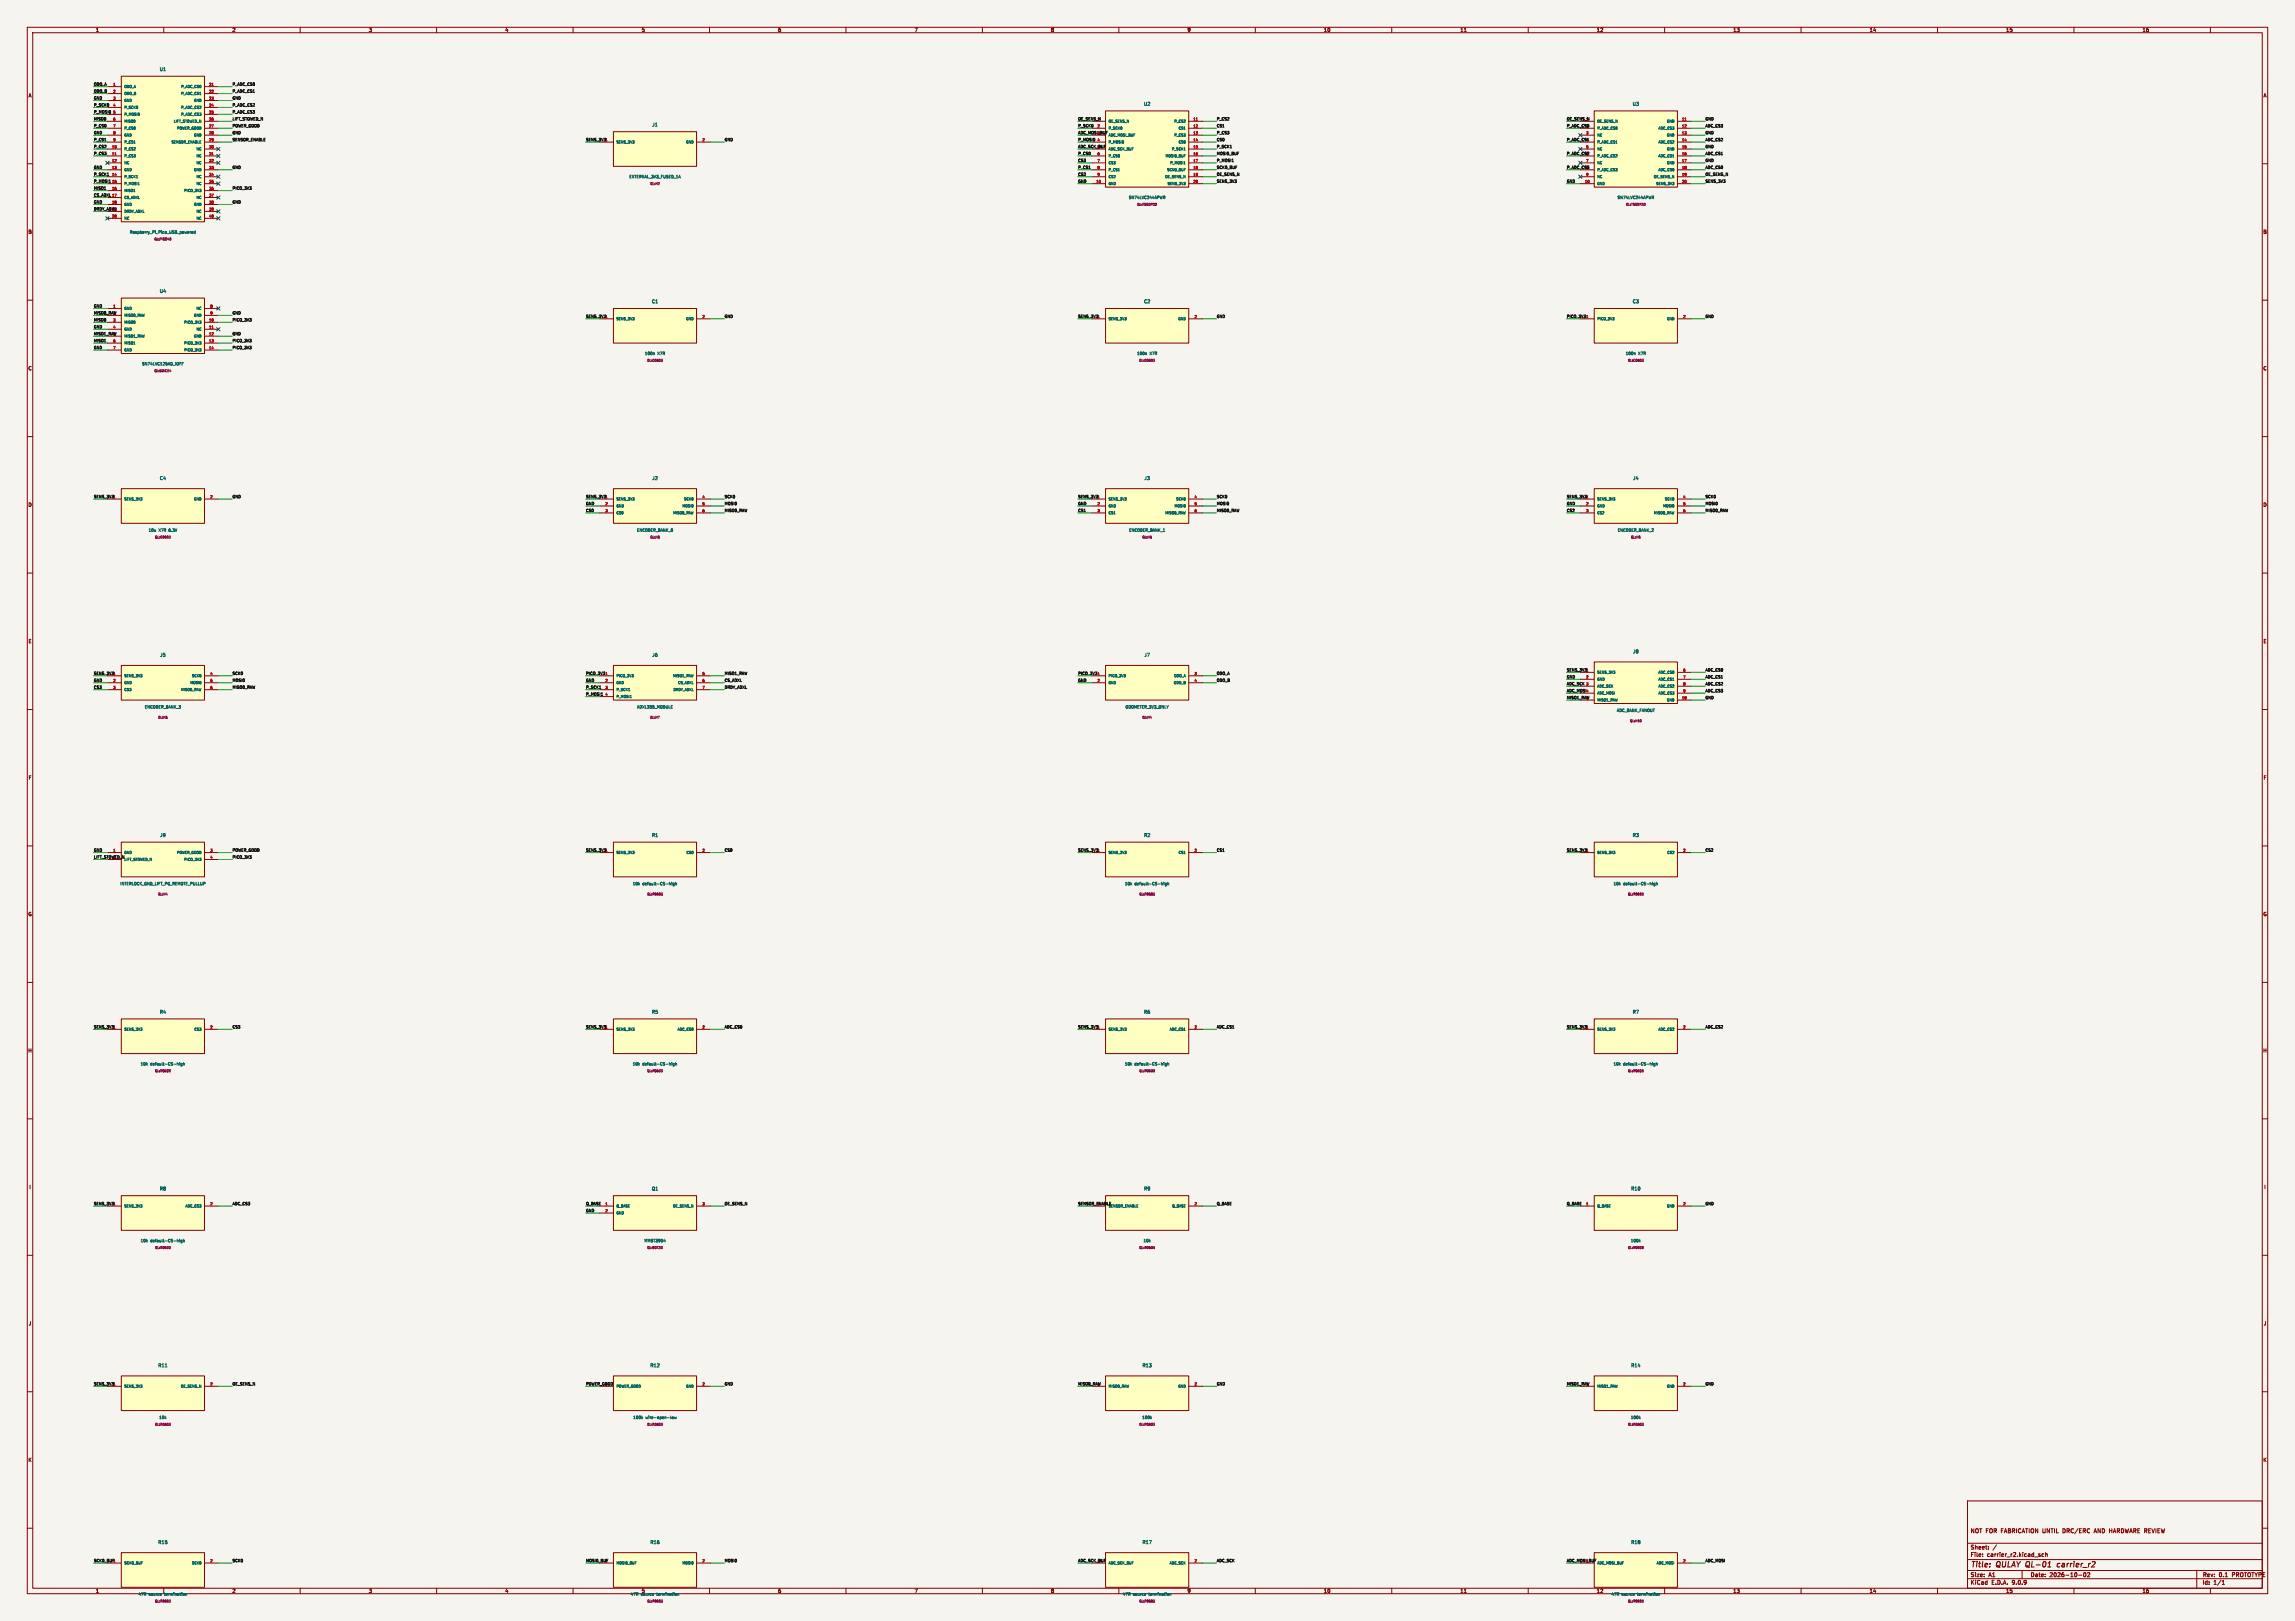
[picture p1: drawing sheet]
<svg xmlns="http://www.w3.org/2000/svg" width="841mm" height="594mm" viewBox="0 0 841 594" stroke-linecap="round" stroke-linejoin="round" font-family="sans-serif">
<defs><g id="words">
<g font-size="2.8" fill="#840000">
<text x="722" y="574.9">Title:</text>
<text x="731.7" y="574.9">QULAY QL-01</text>
<text x="755.5" y="574.9">carrier_r2</text>
</g>
<g font-size="2.1" fill="#840000">
<text x="722" y="562">NOT FOR FABRICATION UNTIL</text>
<text x="756.1" y="562">DRC/ERC</text>
<text x="767.9" y="562">AND HARDWARE REVIEW</text>
<text x="722" y="568">Sheet:</text>
<text x="722" y="570.7">File:</text>
<text x="728.1" y="570.7">carrier_r2.kicad_sch</text>
<text x="722" y="580.9">KiCad</text>
<text x="722" y="578.1">Size:</text>
<text x="728.7" y="578.1">A1</text>
<text x="729.7" y="580.9">E.D.A.</text>
<text x="737.3" y="580.9">9.0.9</text>
<text x="744" y="578.1">Date:</text>
<text x="751" y="578.1">2026-10-02</text>
<text x="807" y="578.3">Rev:</text>
<text x="807" y="580.9">Id:</text>
<text x="811.1" y="580.9">1/1</text>
<text x="813.4" y="578.3">0.1</text>
<text x="818.7" y="578.3">PROTOTYPE</text>
</g>
<g font-size="1.8" fill="#840000">
<text x="35" y="11.9">1</text>
<text x="85" y="11.9">2</text>
<text x="135" y="11.9">3</text>
<text x="185" y="11.9">4</text>
<text x="235" y="11.9">5</text>
<text x="285" y="11.9">6</text>
<text x="335" y="11.9">7</text>
<text x="385" y="11.9">8</text>
<text x="435" y="11.9">9</text>
<text x="485" y="11.9">10</text>
<text x="535" y="11.9">11</text>
<text x="585" y="11.9">12</text>
<text x="635" y="11.9">13</text>
<text x="685" y="11.9">14</text>
<text x="735" y="11.9">15</text>
<text x="785" y="11.9">16</text>
<text x="10.3" y="35.9">A</text>
<text x="829.3" y="35.9">A</text>
<text x="10.3" y="85.9">B</text>
<text x="829.2" y="85.9">B</text>
<text x="10.3" y="135.9">C</text>
<text x="829.2" y="135.9">C</text>
<text x="10.3" y="185.9">D</text>
<text x="829.2" y="185.9">D</text>
<text x="10.3" y="235.9">E</text>
<text x="829.3" y="235.9">E</text>
<text x="10.3" y="285.9">F</text>
<text x="829.3" y="285.9">F</text>
<text x="10.3" y="335.9">G</text>
<text x="829.2" y="335.9">G</text>
<text x="10.2" y="385.9">H</text>
<text x="829.2" y="385.9">H</text>
<text x="10.6" y="435.9">I</text>
<text x="829.6" y="435.9">I</text>
<text x="10.4" y="485.9">J</text>
<text x="829.4" y="485.9">J</text>
<text x="10.3" y="535.9">K</text>
<text x="829.2" y="535.9">K</text>
<text x="35" y="583.9">1</text>
<text x="85" y="583.9">2</text>
<text x="135" y="583.9">3</text>
<text x="185" y="583.9">4</text>
<text x="285" y="583.9">6</text>
<text x="335" y="583.9">7</text>
<text x="385" y="583.9">8</text>
<text x="435" y="583.9">9</text>
<text x="485" y="583.9">10</text>
<text x="535" y="583.9">11</text>
<text x="585" y="583.9">12</text>
<text x="635" y="583.9">13</text>
<text x="685" y="583.9">14</text>
<text x="735" y="583.9">15</text>
<text x="785" y="583.9">16</text>
</g>
<text font-size="1.8" fill="#006464" x="235" y="583.9">5</text>
<g font-size="1.7" fill="#006464">
<text x="58.4" y="26.2">U1</text>
<text x="419.1" y="38.9">U2</text>
<text x="598.1" y="38.9">U3</text>
<text x="238.9" y="46.5">J1</text>
<text x="58.4" y="107.5">U4</text>
<text x="238.7" y="111.3">C1</text>
<text x="419.1" y="111.3">C2</text>
<text x="598.2" y="111.3">C3</text>
<text x="58.4" y="176.1">C4</text>
<text x="238.9" y="176.1">J2</text>
<text x="419.2" y="176.1">J3</text>
<text x="598.3" y="176.1">J4</text>
<text x="598.3" y="239.6">J8</text>
<text x="58.6" y="240.9">J5</text>
<text x="238.9" y="240.9">J6</text>
<text x="419.2" y="240.9">J7</text>
<text x="58.6" y="306.9">J9</text>
<text x="238.7" y="306.9">R1</text>
<text x="419.1" y="306.9">R2</text>
<text x="598.2" y="306.9">R3</text>
<text x="58.4" y="371.7">R4</text>
<text x="238.7" y="371.7">R5</text>
<text x="419.1" y="371.7">R6</text>
<text x="598.2" y="371.7">R7</text>
<text x="58.4" y="436.4">R8</text>
<text x="238.7" y="436.4">Q1</text>
<text x="419.1" y="436.4">R9</text>
<text x="597.6" y="436.4">R10</text>
<text x="57.8" y="501.2">R11</text>
<text x="238.2" y="501.2">R12</text>
<text x="418.5" y="501.2">R13</text>
<text x="597.6" y="501.2">R14</text>
<text x="57.8" y="566">R15</text>
<text x="238.2" y="566">R16</text>
<text x="418.5" y="566">R17</text>
<text x="597.6" y="566">R18</text>
</g>
<g font-size="1.4" fill="#0f0f0f">
<text x="34.3" y="34">ODO_B</text>
<text x="34.3" y="31.5">ODO_A</text>
<text x="85.1" y="31.5">P_ADC_CS0</text>
<text x="85.1" y="34">P_ADC_CS1</text>
<text x="34.3" y="36.6">GND</text>
<text x="34.3" y="41.6">P_MOSI0</text>
<text x="34.3" y="39.1">P_SCK0</text>
<text x="85.1" y="36.6">GND</text>
<text x="85.1" y="39.1">P_ADC_CS2</text>
<text x="85.1" y="41.6">P_ADC_CS3</text>
<text x="34.3" y="44.2">MISO0</text>
<text x="34.3" y="46.7">P_CS0</text>
<text x="85.1" y="44.2">LIFT_STOWED_N</text>
<text x="85.1" y="46.7">POWER_GOOD</text>
<text x="395" y="44.2">OE_SENS_N</text>
<text x="395" y="46.7">P_SCK0</text>
<text x="445.8" y="44.2">P_CS2</text>
<text x="445.8" y="46.7">CS1</text>
<text x="574" y="46.7">P_ADC_CS0</text>
<text x="574" y="44.2">OE_SENS_N</text>
<text x="624.8" y="44.2">GND</text>
<text x="624.8" y="46.7">ADC_CS3</text>
<text x="34.3" y="49.3">GND</text>
<text x="34.3" y="51.8">P_CS1</text>
<text x="85.1" y="51.8">SENSOR_ENABLE</text>
<text x="85.1" y="49.3">GND</text>
<text x="214.6" y="51.8">SENS_3V31</text>
<text x="265.4" y="51.8">GND</text>
<text x="395" y="49.3">ADC_MOSI_BUF</text>
<text x="395" y="51.8">P_MOSI0</text>
<text x="445.8" y="49.3">P_CS3</text>
<text x="445.8" y="51.8">CS0</text>
<text x="574" y="51.8">P_ADC_CS1</text>
<text x="624.8" y="49.3">GND</text>
<text x="624.8" y="51.8">ADC_CS2</text>
<text x="34.3" y="54.3">P_CS2</text>
<text x="34.3" y="56.9">P_CS3</text>
<text x="395" y="59.4">CS3</text>
<text x="395" y="54.3">ADC_SCK_BUF</text>
<text x="395" y="56.9">P_CS0</text>
<text x="445.8" y="54.3">P_SCK1</text>
<text x="445.8" y="56.9">MOSI0_BUF</text>
<text x="445.8" y="59.4">P_MOSI1</text>
<text x="574" y="56.9">P_ADC_CS2</text>
<text x="624.8" y="59.4">GND</text>
<text x="624.8" y="56.9">ADC_CS1</text>
<text x="624.8" y="54.3">GND</text>
<text x="34.3" y="62">GND</text>
<text x="34.3" y="64.5">P_SCK1</text>
<text x="85.1" y="62">GND</text>
<text x="395" y="64.5">CS2</text>
<text x="395" y="62">P_CS1</text>
<text x="445.8" y="62">SCK0_BUF</text>
<text x="445.8" y="64.5">OE_SENS_N</text>
<text x="574" y="62">P_ADC_CS3</text>
<text x="624.8" y="64.5">OE_SENS_N</text>
<text x="624.8" y="62">ADC_CS0</text>
<text x="34.3" y="67">P_MOSI1</text>
<text x="34.3" y="69.6">MISO1</text>
<text x="85.1" y="69.6">PICO_3V3</text>
<text x="395" y="67">GND</text>
<text x="445.8" y="67">SENS_3V3</text>
<text x="574" y="67">GND</text>
<text x="624.8" y="67">SENS_3V3</text>
<text x="34.3" y="72.1">CS_ADXL 17</text>
<text x="34.3" y="74.7">GND</text>
<text x="34.3" y="77.2">DRDY_ADXL</text>
<text x="85.1" y="74.7">GND</text>
<text x="34.3" y="112.8">GND</text>
<text x="34.3" y="115.3">MISO0_RAW</text>
<text x="34.3" y="117.8">MISO0</text>
<text x="85.1" y="115.3">GND</text>
<text x="85.1" y="117.8">PICO_3V3</text>
<text x="214.6" y="116.6">SENS_3V31</text>
<text x="265.4" y="116.6">GND</text>
<text x="395" y="116.6">SENS_3V31</text>
<text x="445.8" y="116.6">GND</text>
<text x="574" y="116.6">PICO_3V3</text>
<text x="624.8" y="116.6">GND</text>
<text x="34.3" y="122.9">MISO1_RAW</text>
<text x="34.3" y="125.5">MISO1</text>
<text x="34.3" y="120.4">GND</text>
<text x="85.1" y="122.9">GND</text>
<text x="85.1" y="125.5">PICO_3V3</text>
<text x="34.3" y="128">GND</text>
<text x="85.1" y="128">PICO_3V3</text>
<text x="34.3" y="182.6">SENS_3V31</text>
<text x="85.1" y="182.6">GND</text>
<text x="214.6" y="182.6">SENS_3V31</text>
<text x="214.6" y="185.1">GND</text>
<text x="265.4" y="182.6">SCK0</text>
<text x="265.4" y="185.1">MOSI0</text>
<text x="395" y="182.6">SENS_3V31</text>
<text x="395" y="185.1">GND</text>
<text x="445.8" y="185.1">MOSI0</text>
<text x="445.8" y="182.6">SCK0</text>
<text x="574" y="182.6">SENS_3V31</text>
<text x="574" y="185.1">GND</text>
<text x="624.8" y="185.1">MOSI0</text>
<text x="624.8" y="182.6">SCK0</text>
<text x="214.6" y="187.7">CS0</text>
<text x="265.4" y="187.7">MISO0_RAW</text>
<text x="395" y="187.7">CS1</text>
<text x="445.8" y="187.7">MISO0_RAW</text>
<text x="574" y="187.7">CS2</text>
<text x="624.8" y="187.7">MISO0_RAW</text>
<text x="34.3" y="249.9">GND</text>
<text x="34.3" y="247.4">SENS_3V31</text>
<text x="85.1" y="247.4">SCK0</text>
<text x="85.1" y="249.9">MOSI0</text>
<text x="214.6" y="249.9">GND</text>
<text x="214.6" y="247.4">PICO_3V3</text>
<text x="265.4" y="247.4">MISO1_RAW</text>
<text x="265.4" y="249.9">CS_ADXL</text>
<text x="395" y="247.4">PICO_3V3</text>
<text x="395" y="249.9">GND</text>
<text x="445.8" y="247.4">ODO_A</text>
<text x="445.8" y="249.9">ODO_B</text>
<text x="574" y="248.6">GND</text>
<text x="574" y="251.2">ADC_SCK 3</text>
<text x="574" y="246.1">SENS_3V31</text>
<text x="624.8" y="251.2">ADC_CS2</text>
<text x="624.8" y="248.6">ADC_CS1</text>
<text x="624.8" y="246.1">ADC_CS0</text>
<text x="34.3" y="252.5">CS3</text>
<text x="85.1" y="252.5">MISO0_RAW</text>
<text x="214.6" y="255">P_MOSI1</text>
<text x="214.6" y="252.5">P_SCK1</text>
<text x="265.4" y="252.5">DRDY_ADXL</text>
<text x="574" y="253.7">ADC_MOSI4</text>
<text x="574" y="256.3">MISO1_RAW</text>
<text x="624.8" y="256.3">GND</text>
<text x="624.8" y="253.7">ADC_CS3</text>
<text x="34.3" y="314.7">LIFT_STOWED_N</text>
<text x="34.3" y="312.1">GND</text>
<text x="85.1" y="312.1">POWER_GOOD</text>
<text x="85.1" y="314.7">PICO_3V3</text>
<text x="214.6" y="312.1">SENS_3V31</text>
<text x="265.4" y="312.1">CS0</text>
<text x="395" y="312.1">SENS_3V31</text>
<text x="445.8" y="312.1">CS1</text>
<text x="574" y="312.1">SENS_3V31</text>
<text x="624.8" y="312.1">CS2</text>
<text x="34.3" y="376.9">SENS_3V31</text>
<text x="85.1" y="376.9">CS3</text>
<text x="214.6" y="376.9">SENS_3V31</text>
<text x="265.4" y="376.9">ADC_CS0</text>
<text x="395" y="376.9">SENS_3V31</text>
<text x="445.8" y="376.9">ADC_CS1</text>
<text x="574" y="376.9">SENS_3V31</text>
<text x="624.8" y="376.9">ADC_CS2</text>
<text x="34.3" y="441.7">SENS_3V31</text>
<text x="85.1" y="441.7">ADC_CS3</text>
<text x="214.6" y="441.7">Q_BASE</text>
<text x="265.4" y="441.7">OE_SENS_N</text>
<text x="395" y="441.7">SENSOR_ENABLE</text>
<text x="445.8" y="441.7">Q_BASE</text>
<text x="574" y="441.7">Q_BASE</text>
<text x="624.8" y="441.7">GND</text>
<text x="214.6" y="444.2">GND</text>
<text x="34.3" y="507.7">SENS_3V31</text>
<text x="85.1" y="507.7">OE_SENS_N</text>
<text x="214.6" y="507.7">POWER_GOOD</text>
<text x="265.4" y="507.7">GND</text>
<text x="395" y="507.7">MISO0_RAW</text>
<text x="445.8" y="507.7">GND</text>
<text x="574" y="507.7">MISO1_RAW</text>
<text x="624.8" y="507.7">GND</text>
<text x="34.3" y="572.5">SCK0_BUF1</text>
<text x="85.1" y="572.5">SCK0</text>
<text x="214.6" y="572.5">MOSI0_BUF</text>
<text x="265.4" y="572.5">MOSI0</text>
<text x="395" y="572.5">ADC_SCK_BUF</text>
<text x="445.8" y="572.5">ADC_SCK</text>
<text x="574" y="572.5">ADC_MOSI_BUF</text>
<text x="624.8" y="572.5">ADC_MOSI</text>
</g>
<g font-size="1.4" fill="#006464">
<text x="230.5" y="65.5">EXTERNAL_3V3_FUSED_1A</text>
<text x="413.5" y="73.1">SN74LVC244APWR</text>
<text x="592.6" y="73.1">SN74LVC244APWR</text>
<text x="47.4" y="85.8">Raspberry_Pi_Pico_USB_powered</text>
<text x="236.2" y="130.3">100n</text>
<text x="241" y="130.3">X7R</text>
<text x="416.5" y="130.3">100n</text>
<text x="421.3" y="130.3">X7R</text>
<text x="595.6" y="130.3">100n</text>
<text x="600.4" y="130.3">X7R</text>
<text x="51.9" y="134.1">SN74LVC125AD_IOFF</text>
<text x="54.3" y="195">10u</text>
<text x="58.2" y="195">X7R</text>
<text x="62.1" y="195">6.3V</text>
<text x="233.3" y="195">ENCODER_BANK_0</text>
<text x="413.6" y="195">ENCODER_BANK_1</text>
<text x="592.7" y="195">ENCODER_BANK_2</text>
<text x="52.9" y="259.8">ENCODER_BANK_3</text>
<text x="233.3" y="259.8">ADXL355_MODULE</text>
<text x="412.3" y="259.8">ODOMETER_3V3_ONLY</text>
<text x="592.4" y="261.1">ADC_BANK_FANOUT</text>
<text x="43.9" y="324.6">INTERLOCK_GND_LIFT_PG_REMOTE_PULLUP</text>
<text x="231.7" y="324.6">10k</text>
<text x="235.5" y="324.6">default-CS-high</text>
<text x="412.1" y="324.6">10k</text>
<text x="415.8" y="324.6">default-CS-high</text>
<text x="591.1" y="324.6">10k</text>
<text x="594.9" y="324.6">default-CS-high</text>
<text x="51.4" y="390.6">10k</text>
<text x="55.1" y="390.6">default-CS-high</text>
<text x="231.7" y="390.6">10k</text>
<text x="235.5" y="390.6">default-CS-high</text>
<text x="412.1" y="390.6">10k</text>
<text x="415.8" y="390.6">default-CS-high</text>
<text x="591.1" y="390.6">10k</text>
<text x="594.9" y="390.6">default-CS-high</text>
<text x="51.4" y="455.4">10k</text>
<text x="55.1" y="455.4">default-CS-high</text>
<text x="236" y="455.4">MMBT3904</text>
<text x="418.9" y="455.4">10k</text>
<text x="597.5" y="455.4">100k</text>
<text x="58.2" y="520.2">10k</text>
<text x="231.9" y="520.2">100k</text>
<text x="236.6" y="520.2">wire-open-low</text>
<text x="418.4" y="520.2">100k</text>
<text x="597.5" y="520.2">100k</text>
<text x="50.6" y="584.9">47R</text>
<text x="54.5" y="584.9">source</text>
<text x="60.5" y="584.9">termination</text>
<text x="230.9" y="584.9">47R</text>
<text x="234.9" y="584.9">source</text>
<text x="240.8" y="584.9">termination</text>
<text x="411.3" y="584.9">47R</text>
<text x="415.2" y="584.9">source</text>
<text x="421.2" y="584.9">termination</text>
<text x="590.4" y="584.9">47R</text>
<text x="594.3" y="584.9">source</text>
<text x="600.3" y="584.9">termination</text>
</g>
<g font-size="1.3" fill="#a90000">
<text x="41.3" y="31.5">1</text>
<text x="41.3" y="34">2</text>
<text x="76.5" y="31.5">21</text>
<text x="76.5" y="34">22</text>
<text x="41.3" y="36.6">3</text>
<text x="41.3" y="39.1">4</text>
<text x="41.3" y="41.7">5</text>
<text x="76.5" y="36.6">23</text>
<text x="76.5" y="39.1">24</text>
<text x="76.5" y="41.7">25</text>
<text x="41.3" y="44.2">6</text>
<text x="41.3" y="46.7">7</text>
<text x="76.5" y="44.2">26</text>
<text x="76.5" y="46.7">27</text>
<text x="402" y="46.7">2</text>
<text x="437.2" y="44.2">11</text>
<text x="437.2" y="46.7">12</text>
<text x="616.2" y="44.2">11</text>
<text x="616.2" y="46.7">12</text>
<text x="41.3" y="49.3">8</text>
<text x="41.3" y="51.8">9</text>
<text x="76.5" y="49.3">28</text>
<text x="76.5" y="51.8">29</text>
<text x="257.2" y="51.8">2</text>
<text x="402" y="51.8">4</text>
<text x="437.2" y="49.3">13</text>
<text x="437.2" y="51.8">14</text>
<text x="581.1" y="49.3">3</text>
<text x="616.2" y="49.3">13</text>
<text x="616.2" y="51.8">14</text>
<text x="40.9" y="54.4">10</text>
<text x="40.9" y="56.9">11</text>
<text x="40.9" y="59.4">12</text>
<text x="76.5" y="54.4">30</text>
<text x="76.5" y="56.9">31</text>
<text x="76.5" y="59.4">32</text>
<text x="402" y="56.9">6</text>
<text x="402" y="59.4">7</text>
<text x="437.2" y="54.4">15</text>
<text x="437.2" y="56.9">16</text>
<text x="437.2" y="59.4">17</text>
<text x="581.1" y="54.4">5</text>
<text x="581.1" y="59.4">7</text>
<text x="616.2" y="54.4">15</text>
<text x="616.2" y="56.9">16</text>
<text x="616.2" y="59.4">17</text>
<text x="40.9" y="62">13</text>
<text x="40.9" y="64.5">14</text>
<text x="76.5" y="62">33</text>
<text x="76.5" y="64.5">34</text>
<text x="402" y="62">8</text>
<text x="402" y="64.5">9</text>
<text x="437.2" y="62">18</text>
<text x="437.2" y="64.5">19</text>
<text x="581.1" y="64.5">9</text>
<text x="616.2" y="62">18</text>
<text x="616.2" y="64.5">19</text>
<text x="40.9" y="67.1">15</text>
<text x="40.9" y="69.6">16</text>
<text x="76.5" y="67.1">35</text>
<text x="76.5" y="69.6">36</text>
<text x="401.6" y="67.1">10</text>
<text x="437.2" y="67.1">20</text>
<text x="580.7" y="67.1">10</text>
<text x="616.2" y="67.1">20</text>
<text x="40.9" y="74.7">18</text>
<text x="76.5" y="72.1">37</text>
<text x="76.5" y="74.7">38</text>
<text x="76.5" y="77.2">39</text>
<text x="40.9" y="79.8">20</text>
<text x="76.5" y="79.8">40</text>
<text x="41.3" y="112.8">1</text>
<text x="76.9" y="112.8">8</text>
<text x="41.3" y="117.9">3</text>
<text x="76.5" y="117.9">10</text>
<text x="76.9" y="115.3">9</text>
<text x="257.2" y="116.6">2</text>
<text x="437.6" y="116.6">2</text>
<text x="616.7" y="116.6">2</text>
<text x="41.3" y="120.4">4</text>
<text x="41.3" y="125.5">6</text>
<text x="76.5" y="120.4">11</text>
<text x="76.5" y="122.9">12</text>
<text x="76.5" y="125.5">13</text>
<text x="41.3" y="128">7</text>
<text x="76.5" y="128">14</text>
<text x="76.9" y="182.6">2</text>
<text x="221.7" y="185.2">2</text>
<text x="257.2" y="182.6">4</text>
<text x="257.2" y="185.2">5</text>
<text x="402" y="185.2">2</text>
<text x="437.6" y="182.6">4</text>
<text x="437.6" y="185.2">5</text>
<text x="581.1" y="185.2">2</text>
<text x="616.7" y="182.6">4</text>
<text x="616.7" y="185.2">5</text>
<text x="221.7" y="187.7">3</text>
<text x="257.2" y="187.7">6</text>
<text x="402" y="187.7">3</text>
<text x="437.6" y="187.7">6</text>
<text x="581.1" y="187.7">3</text>
<text x="616.7" y="187.7">6</text>
<text x="41.3" y="249.9">2</text>
<text x="76.9" y="247.4">4</text>
<text x="76.9" y="249.9">5</text>
<text x="221.7" y="249.9">2</text>
<text x="257.2" y="247.4">5</text>
<text x="257.2" y="249.9">6</text>
<text x="402" y="249.9">2</text>
<text x="437.6" y="247.4">3</text>
<text x="437.6" y="249.9">4</text>
<text x="581.1" y="248.7">2</text>
<text x="616.7" y="246.1">6</text>
<text x="616.7" y="248.7">7</text>
<text x="616.7" y="251.2">8</text>
<text x="41.3" y="252.5">3</text>
<text x="76.9" y="252.5">6</text>
<text x="221.7" y="252.5">3</text>
<text x="221.7" y="255">4</text>
<text x="257.2" y="252.5">7</text>
<text x="616.2" y="256.3">10</text>
<text x="616.7" y="253.7">9</text>
<text x="41.3" y="312.2">1</text>
<text x="76.9" y="312.2">3</text>
<text x="76.9" y="314.7">4</text>
<text x="257.2" y="312.2">2</text>
<text x="437.6" y="312.2">2</text>
<text x="616.7" y="312.2">2</text>
<text x="76.9" y="376.9">2</text>
<text x="257.2" y="376.9">2</text>
<text x="437.6" y="376.9">2</text>
<text x="616.7" y="376.9">2</text>
<text x="76.9" y="441.7">2</text>
<text x="221.7" y="441.7">1</text>
<text x="257.2" y="441.7">3</text>
<text x="437.6" y="441.7">2</text>
<text x="581.1" y="441.7">1</text>
<text x="616.7" y="441.7">2</text>
<text x="221.7" y="444.2">2</text>
<text x="76.9" y="507.7">2</text>
<text x="257.2" y="507.7">2</text>
<text x="437.6" y="507.7">2</text>
<text x="616.7" y="507.7">2</text>
<text x="76.9" y="572.5">2</text>
<text x="257.2" y="572.5">2</text>
<text x="437.6" y="572.5">2</text>
<text x="616.7" y="572.5">2</text>
</g>
<g font-size="1.3" fill="#006464">
<text x="45.4" y="32.4">ODO_A</text>
<text x="45.4" y="35">ODO_B</text>
<text x="66.2" y="32.4">P_ADC_CS0</text>
<text x="66.2" y="35">P_ADC_CS1</text>
<text x="45.4" y="37.5">GND</text>
<text x="45.4" y="40">P_SCK0</text>
<text x="66.2" y="40">P_ADC_CS2</text>
<text x="70.9" y="37.5">GND</text>
<text x="45.4" y="42.6">P_MOSI0</text>
<text x="45.4" y="45.1">MISO0</text>
<text x="45.4" y="47.7">P_CS0</text>
<text x="63.5" y="45.1">LIFT_STOWED_N</text>
<text x="64.7" y="47.7">POWER_GOOD</text>
<text x="66.2" y="42.6">P_ADC_CS3</text>
<text x="406.1" y="45.1">OE_SENS_N</text>
<text x="406.1" y="47.7">P_SCK0</text>
<text x="430.1" y="45.1">P_CS2</text>
<text x="431.7" y="47.7">CS1</text>
<text x="585.2" y="45.1">OE_SENS_N</text>
<text x="585.2" y="47.7">P_ADC_CS0</text>
<text x="607.5" y="47.7">ADC_CS3</text>
<text x="610.7" y="45.1">GND</text>
<text x="45.4" y="50.2">GND</text>
<text x="45.4" y="52.7">P_CS1</text>
<text x="62.7" y="52.7">SENSOR_ENABLE</text>
<text x="70.9" y="50.2">GND</text>
<text x="225.8" y="52.7">SENS_3V3</text>
<text x="251.2" y="52.7">GND</text>
<text x="406.1" y="50.2">ADC_MOSI_BUF</text>
<text x="406.1" y="52.7">P_MOSI0</text>
<text x="430.1" y="50.2">P_CS3</text>
<text x="431.7" y="52.7">CS0</text>
<text x="585.2" y="50.2">NC</text>
<text x="585.2" y="52.7">P_ADC_CS1</text>
<text x="607.5" y="52.7">ADC_CS2</text>
<text x="610.7" y="50.2">GND</text>
<text x="45.4" y="55.3">P_CS2</text>
<text x="45.4" y="57.8">P_CS3</text>
<text x="71.8" y="55.3">NC</text>
<text x="71.8" y="57.8">NC</text>
<text x="406.1" y="55.3">ADC_SCK_BUF</text>
<text x="406.1" y="57.8">P_CS0</text>
<text x="426.9" y="57.8">MOSI0_BUF</text>
<text x="429.2" y="55.3">P_SCK1</text>
<text x="585.2" y="55.3">NC</text>
<text x="585.2" y="57.8">P_ADC_CS2</text>
<text x="607.5" y="57.8">ADC_CS1</text>
<text x="610.7" y="55.3">GND</text>
<text x="45.4" y="60.4">NC</text>
<text x="45.4" y="62.9">GND</text>
<text x="45.4" y="65.4">P_SCK1</text>
<text x="70.9" y="62.9">GND</text>
<text x="71.8" y="60.4">NC</text>
<text x="71.8" y="65.4">NC</text>
<text x="406.1" y="60.4">CS3</text>
<text x="406.1" y="62.9">P_CS1</text>
<text x="406.1" y="65.4">CS2</text>
<text x="426.8" y="65.4">OE_SENS_N</text>
<text x="427.5" y="62.9">SCK0_BUF</text>
<text x="428.6" y="60.4">P_MOSI1</text>
<text x="585.2" y="60.4">NC</text>
<text x="585.2" y="62.9">P_ADC_CS3</text>
<text x="585.2" y="65.4">NC</text>
<text x="605.9" y="65.4">OE_SENS_N</text>
<text x="607.5" y="62.9">ADC_CS0</text>
<text x="610.7" y="60.4">GND</text>
<text x="45.4" y="68">P_MOSI1</text>
<text x="45.4" y="70.5">MISO1</text>
<text x="67.3" y="70.5">PICO_3V3</text>
<text x="71.8" y="68">NC</text>
<text x="406.1" y="68">GND</text>
<text x="427.7" y="68">SENS_3V3</text>
<text x="585.2" y="68">GND</text>
<text x="606.8" y="68">SENS_3V3</text>
<text x="45.4" y="73.1">CS_ADXL</text>
<text x="45.4" y="75.6">GND</text>
<text x="70.9" y="75.6">GND</text>
<text x="71.8" y="73.1">NC</text>
<text x="45.4" y="78.1">DRDY_ADXL</text>
<text x="45.4" y="80.7">NC</text>
<text x="71.8" y="78.1">NC</text>
<text x="71.8" y="80.7">NC</text>
<text x="45.4" y="113.7">GND</text>
<text x="71.8" y="113.7">NC</text>
<text x="45.4" y="116.2">MISO0_RAW</text>
<text x="45.4" y="118.8">MISO0</text>
<text x="67.3" y="118.8">PICO_3V3</text>
<text x="70.9" y="116.2">GND</text>
<text x="225.8" y="117.5">SENS_3V3</text>
<text x="251.2" y="117.5">GND</text>
<text x="406.1" y="117.5">SENS_3V3</text>
<text x="431.6" y="117.5">GND</text>
<text x="585.2" y="117.5">PICO_3V3</text>
<text x="610.7" y="117.5">GND</text>
<text x="45.4" y="121.3">GND</text>
<text x="45.4" y="123.9">MISO1_RAW</text>
<text x="70.9" y="123.9">GND</text>
<text x="71.8" y="121.3">NC</text>
<text x="45.4" y="126.4">MISO1</text>
<text x="45.4" y="128.9">GND</text>
<text x="67.3" y="126.4">PICO_3V3</text>
<text x="67.3" y="128.9">PICO_3V3</text>
<text x="45.4" y="183.6">SENS_3V3</text>
<text x="70.9" y="183.6">GND</text>
<text x="225.8" y="183.6">SENS_3V3</text>
<text x="250.5" y="183.6">SCK0</text>
<text x="406.1" y="183.6">SENS_3V3</text>
<text x="430.8" y="183.6">SCK0</text>
<text x="585.2" y="183.6">SENS_3V3</text>
<text x="609.9" y="183.6">SCK0</text>
<text x="225.8" y="186.1">GND</text>
<text x="225.8" y="188.6">CS0</text>
<text x="246.5" y="188.6">MISO0_RAW</text>
<text x="249.9" y="186.1">MOSI0</text>
<text x="406.1" y="186.1">GND</text>
<text x="406.1" y="188.6">CS1</text>
<text x="426.8" y="188.6">MISO0_RAW</text>
<text x="430.2" y="186.1">MOSI0</text>
<text x="585.2" y="186.1">GND</text>
<text x="585.2" y="188.6">CS2</text>
<text x="605.9" y="188.6">MISO0_RAW</text>
<text x="609.3" y="186.1">MOSI0</text>
<text x="45.4" y="248.3">SENS_3V3</text>
<text x="45.4" y="250.9">GND</text>
<text x="69.5" y="250.9">MOSI0</text>
<text x="70.1" y="248.3">SCK0</text>
<text x="225.8" y="248.3">PICO_3V3</text>
<text x="225.8" y="250.9">GND</text>
<text x="246.5" y="248.3">MISO1_RAW</text>
<text x="248.3" y="250.9">CS_ADXL</text>
<text x="406.1" y="248.3">PICO_3V3</text>
<text x="406.1" y="250.9">GND</text>
<text x="430" y="250.9">ODO_B</text>
<text x="430.1" y="248.3">ODO_A</text>
<text x="585.2" y="247.1">SENS_3V3</text>
<text x="585.2" y="249.6">GND</text>
<text x="607.5" y="247.1">ADC_CS0</text>
<text x="607.5" y="249.6">ADC_CS1</text>
<text x="45.4" y="253.4">CS3</text>
<text x="66.2" y="253.4">MISO0_RAW</text>
<text x="225.8" y="253.4">P_SCK1</text>
<text x="225.8" y="255.9">P_MOSI1</text>
<text x="246.6" y="253.4">DRDY_ADXL</text>
<text x="585.2" y="252.1">ADC_SCK</text>
<text x="585.2" y="254.7">ADC_MOSI</text>
<text x="585.2" y="257.2">MISO1_RAW</text>
<text x="607.5" y="252.1">ADC_CS2</text>
<text x="607.5" y="254.7">ADC_CS3</text>
<text x="610.7" y="257.2">GND</text>
<text x="45.4" y="313.1">GND</text>
<text x="45.4" y="315.6">LIFT_STOWED_N</text>
<text x="64.7" y="313.1">POWER_GOOD</text>
<text x="67.3" y="315.6">PICO_3V3</text>
<text x="225.8" y="313.1">SENS_3V3</text>
<text x="251.4" y="313.1">CS0</text>
<text x="406.1" y="313.1">SENS_3V3</text>
<text x="431.7" y="313.1">CS1</text>
<text x="585.2" y="313.1">SENS_3V3</text>
<text x="610.8" y="313.1">CS2</text>
<text x="45.4" y="377.9">SENS_3V3</text>
<text x="71" y="377.9">CS3</text>
<text x="225.8" y="377.9">SENS_3V3</text>
<text x="248.1" y="377.9">ADC_CS0</text>
<text x="406.1" y="377.9">SENS_3V3</text>
<text x="428.5" y="377.9">ADC_CS1</text>
<text x="585.2" y="377.9">SENS_3V3</text>
<text x="607.5" y="377.9">ADC_CS2</text>
<text x="45.4" y="442.6">SENS_3V3</text>
<text x="67.8" y="442.6">ADC_CS3</text>
<text x="225.8" y="442.6">Q_BASE</text>
<text x="246.4" y="442.6">OE_SENS_N</text>
<text x="429.4" y="442.6">Q_BASE</text>
<text x="585.2" y="442.6">Q_BASE</text>
<text x="610.7" y="442.6">GND</text>
<text x="225.8" y="445.2">GND</text>
<text x="45.4" y="508.7">SENS_3V3</text>
<text x="66.1" y="508.7">OE_SENS_N</text>
<text x="225.8" y="508.7">POWER_GOOD</text>
<text x="251.2" y="508.7">GND</text>
<text x="406.1" y="508.7">MISO0_RAW</text>
<text x="431.6" y="508.7">GND</text>
<text x="585.2" y="508.7">MISO1_RAW</text>
<text x="610.7" y="508.7">GND</text>
<text x="45.4" y="573.4">SCK0_BUF</text>
<text x="70.1" y="573.4">SCK0</text>
<text x="225.8" y="573.4">MOSI0_BUF</text>
<text x="249.9" y="573.4">MOSI0</text>
<text x="406.1" y="573.4">ADC_SCK_BUF</text>
<text x="428.4" y="573.4">ADC_SCK</text>
<text x="585.2" y="573.4">ADC_MOSI_BUF</text>
<text x="606.9" y="573.4">ADC_MOSI</text>
</g>
<g font-size="1.3" fill="#0f0f0f">
<text x="402" y="44.2">1</text>
<text x="581.1" y="44.2">1</text>
<text x="581.1" y="46.7">2</text>
<text x="402" y="49.3">3</text>
<text x="581.1" y="51.8">4</text>
<text x="402" y="54.4">5</text>
<text x="581.1" y="56.9">6</text>
<text x="581.1" y="62">8</text>
<text x="40.9" y="77.2">19</text>
<text x="41.3" y="115.3">2</text>
<text x="581.1" y="116.6">1</text>
<text x="41.3" y="122.9">5</text>
<text x="221.7" y="247.4">1</text>
<text x="402" y="247.4">1</text>
<text x="581.1" y="256.3">5</text>
<text x="41.3" y="314.7">2</text>
<text x="402" y="441.7">1</text>
<text x="406.1" y="442.6">SENSOR_ENABLE</text>
<text x="221.7" y="507.7">1</text>
<text x="402" y="507.7">1</text>
<text x="581.1" y="507.7">1</text>
<text x="221.7" y="572.5">1</text>
<text x="402" y="572.5">1</text>
<text x="581.1" y="572.5">1</text>
</g>
<g font-size="1.1" fill="#840084">
<text x="238.1" y="67.9">QL:H2</text>
<text x="416.6" y="75.6">QL:TSSOP20</text>
<text x="595.7" y="75.6">QL:TSSOP20</text>
<text x="56.4" y="88.3">QL:PICO40</text>
<text x="56.5" y="136.5">QL:SOIC14</text>
<text x="237" y="132.7">QL:C0603</text>
<text x="417.4" y="132.7">QL:C0603</text>
<text x="596.4" y="132.7">QL:C0603</text>
<text x="56.7" y="197.5">QL:C0603</text>
<text x="238.1" y="197.5">QL:H6</text>
<text x="418.5" y="197.5">QL:H6</text>
<text x="597.6" y="197.5">QL:H6</text>
<text x="57.8" y="263.5">QL:H6</text>
<text x="238.1" y="263.5">QL:H7</text>
<text x="418.5" y="263.5">QL:H4</text>
<text x="597.2" y="264.8">QL:H10</text>
<text x="57.8" y="328.3">QL:H4</text>
<text x="237" y="328.3">QL:R0603</text>
<text x="417.4" y="328.3">QL:R0603</text>
<text x="596.4" y="328.3">QL:R0603</text>
<text x="56.7" y="393.1">QL:R0603</text>
<text x="237" y="393.1">QL:R0603</text>
<text x="417.4" y="393.1">QL:R0603</text>
<text x="596.4" y="393.1">QL:R0603</text>
<text x="56.7" y="457.8">QL:R0603</text>
<text x="237.1" y="457.8">QL:SOT23</text>
<text x="417.4" y="457.8">QL:R0603</text>
<text x="596.4" y="457.8">QL:R0603</text>
<text x="56.7" y="522.6">QL:R0603</text>
<text x="237" y="522.6">QL:R0603</text>
<text x="417.4" y="522.6">QL:R0603</text>
<text x="596.4" y="522.6">QL:R0603</text>
<text x="56.7" y="587.4">QL:R0603</text>
<text x="237" y="587.4">QL:R0603</text>
<text x="417.4" y="587.4">QL:R0603</text>
<text x="596.4" y="587.4">QL:R0603</text>
</g>
</g></defs>
<path d="M0 0h841v594h-841z" fill="#f5f4ef" stroke="#f5f4ef" stroke-width=".37"/>
<g fill="none" stroke="#840000" stroke-width=".37">
<path d="M10 10h821v574h-821zM12 12h817v570h-817zM60 10v2M110 10v2M160 10v2M210 10v2M260 10v2M310 10v2M360 10v2M410 10v2M460 10v2M510 10v2"/>
<path d="M536.6 11.6h.7M560 10v2M610 10v2M660 10v2M710 10v2M760 10v2M810 10v2M10 60h2M829 60h2M10 110h2M829 110h2M10 160h2"/>
<path d="M829 160h2M10 210h2M829 210h2M10 260h2M829 260h2M10 310h2M829 310h2M10 360h2M829 360h2M10 410h2M829 410h2M10 460h2"/>
<path d="M829 460h2M10 510h2M829 510h2M10 560h2M721 550h108v32h-108zM829 560h2M721 578.5h108M721 575.5h108M721 571.5h108M721 565.5h108M726.5 570.2h.1M726.5 570.2v.1"/>
<path d="M726.5 569.5v.1M728.7 567.5v.2M728.7 566.8v.1M731.6 566.1l-1.3 1.9M741 575.5v3M747.5 569.9l.2 .2-.2 .3M747.5 569.4l.1 .1M749 569.5l-.5-.1-.3 .3 .2 .6h.6M749.6 569.5h.6v.9M749.6 568.9v1.5M761.7 577.2h1.2M763.7 576.4l.2-.1a.73 .73 0 0 1 .5 .8 .73 .73 0 0 1-.7 .6l-.2-.5z"/>
<path d="M765 576.4l.5-.1 .3 .4-.9 1.1h.9M805 575.5v6.5M814.3 579.5l.4-.4v1.5M818 577.1h.6M818.6 576.3h-.6v1.5M60 582v2M110 582v2M160 582v2M210 582v2M260 582v2M310 582v2M360 582v2"/>
<path d="M410 582v2M460 582v2M510 582v2M536.6 583.6h.7M560 582v2M610 582v2M660 582v2M710 582v2M760 582v2M810 582v2M814.3 580.6h.9"/>
</g>
<path d="M754.9 573l-.6-.1-.4 .4 .1 .8h.7" fill="none" stroke="#840000" stroke-width=".4"/>
<path d="M224.8 48.3h30.5v12.7h-30.5z" fill="#ffffc2"/>
<path d="M219.7 52.1h5.1M224.8 48.3h30.5v12.7h-30.5zM255.3 52.1h5" fill="none" stroke="#840000" stroke-width=".37"/>
<path d="M584.2 373.4h30.5v12.7h-30.5z" fill="#ffffc2"/>
<path d="M579.1 377.2h5.1M584.2 373.4h30.5v12.7h-30.5zM614.7 377.2h5.1" fill="none" stroke="#840000" stroke-width=".37"/>
<path d="M604.9 389.7l.2 .6M605.6 389.7v.6M605.6 389.4h.1M606.5 390.3l-.5-.1 .1-.5h.4v.8l-.5 .1M606.9 389.8l.4-.1 .1 .6M606.9 389.3v1" fill="none" stroke="#006464" stroke-width=".37"/>
<path d="M601.6 392h.5l-.2 .3h.2M602.1 392.3v.1M602.1 392.8h-.3M602.1 392.4v.3M602.1 392.7v.1" fill="none" stroke="#840084" stroke-width=".37"/>
<path d="M584.2 504.2h30.5v12.7h-30.5z" fill="#ffffc2"/>
<path d="M579.1 508h5.1M584.2 504.2h30.5v12.7h-30.5zM614.7 508h5.1" fill="none" stroke="#840000" stroke-width=".37"/>
<path d="M600.8 519.5l.3 .4M601.1 519.2l-.4 .4" fill="none" stroke="#006464" stroke-width=".37"/>
<path d="M601.6 521.5h.5l-.2 .3 .2 .1M602.1 521.9h.1M602.1 522.3h-.3M602.1 521.9v.4M602.1 522.3h.1" fill="none" stroke="#840084" stroke-width=".37"/>
<path d="M584.2 569h30.5v12.7h-30.5z" fill="#ffffc2"/>
<path d="M579.1 572.8h5.1M584.2 569h30.5v12.7h-30.5zM614.7 572.8h5.1" fill="none" stroke="#840000" stroke-width=".37"/>
<path d="M598.9 584v.2l-.5 .1M607.7 584v.7M607.8 584l-.1 .1M607.8 584h.3l.1 .7" fill="none" stroke="#006464" stroke-width=".37"/>
<path d="M601.6 586.3h.5l-.2 .3h.2M602.1 586.6v.1M602.1 587.1h-.3M602.1 586.7v.3M602.1 587v.1" fill="none" stroke="#840084" stroke-width=".37"/>
<path d="M584.2 40.6h30.5v28h-30.5z" fill="#ffffc2"/>
<g fill="none" stroke="#840000" stroke-width=".37">
<path d="M579.1 44.4h5.1M579.1 47h5.1M579.1 49.5h5.1M579.1 52.1h5.1M579.1 54.6h5.1M579.1 57.1h5.1M579.1 59.7h5.1M584.2 40.6h30.5v28h-30.5zM614.7 44.4h5.1M614.7 47h5.1M614.7 49.5h5.1M614.7 52.1h5.1"/>
<path d="M614.7 54.6h5.1M614.7 57.1h5.1M614.7 59.7h5.1M579.1 62.2h5.1M579.1 64.8h5.1M579.1 67.3h5.1M614.7 62.2h5.1M614.7 64.8h5.1M614.7 67.3h5.1"/>
</g>
<path d="M617.4 44.1h.5" fill="none" stroke="#a90000" stroke-width=".37"/>
<path d="M605.4 71.8l.6 .2-.1 .3-.5 .1M605.6 72.4l.4 .4" fill="none" stroke="#006464" stroke-width=".37"/>
<path d="M405.1 40.6h30.5v28h-30.5z" fill="#ffffc2"/>
<g fill="none" stroke="#840000" stroke-width=".37">
<path d="M400 44.4h5.1M400 47h5.1M400 49.5h5.1M400 52.1h5.1M400 54.6h5.1M400 57.1h5.1M400 59.7h5.1M405.1 40.6h30.5v28h-30.5zM435.6 44.4h5.1M435.6 47h5.1M435.6 49.5h5.1M435.6 52.1h5.1"/>
<path d="M435.6 54.6h5.1M435.6 57.1h5.1M435.6 59.7h5.1M400 62.2h5.1M400 64.8h5.1M400 67.3h5.1M435.6 62.2h5.1M435.6 64.8h5.1M435.6 67.3h5.1"/>
</g>
<path d="M438.3 44.1h.5" fill="none" stroke="#a90000" stroke-width=".37"/>
<path d="M433.8 55h.5M426.3 71.8l.5 .1M426.6 72.4l.3 .4M426.8 71.9h.1M426.8 72.3l-.5 .1M426.8 71.9v.4M426.8 72.3h.1M433.8 60.1h.5" fill="none" stroke="#006464" stroke-width=".37"/>
<path d="M405.1 504.2h30.5v12.7h-30.5z" fill="#ffffc2"/>
<path d="M400 508h5.1M405.1 504.2h30.5v12.7h-30.5zM435.6 508h5.1" fill="none" stroke="#840000" stroke-width=".37"/>
<path d="M421.7 519.5l.3 .4M422 519.2l-.4 .4" fill="none" stroke="#006464" stroke-width=".37"/>
<path d="M422.6 521.5h.5l-.3 .3 .3 .4-.4 .1" fill="none" stroke="#840084" stroke-width=".37"/>
<path d="M44.4 504.2h30.5v12.7h-30.5z" fill="#ffffc2"/>
<path d="M39.4 508h5M44.4 504.2h30.5v12.7h-30.5zM74.9 508h5.1" fill="none" stroke="#840000" stroke-width=".37"/>
<path d="M60.5 500.9h.7" fill="none" stroke="#006464" stroke-width=".37"/>
<path d="M61.9 521.5h.5l-.3 .3 .3 .4-.4 .1" fill="none" stroke="#840084" stroke-width=".37"/>
<path d="M405.1 569h30.5v12.7h-30.5z" fill="#ffffc2"/>
<path d="M400 572.8h5.1M405.1 569h30.5v12.7h-30.5zM435.6 572.8h5.1" fill="none" stroke="#840000" stroke-width=".37"/>
<path d="M419.8 584v.2l-.4 .1M428.7 584v.7M428.7 584.1l.3-.1 .1 .7" fill="none" stroke="#006464" stroke-width=".37"/>
<path d="M422.6 586.3h.5l-.3 .3 .3 .3-.4 .2" fill="none" stroke="#840084" stroke-width=".37"/>
<path d="M224.8 373.4h30.5v12.7h-30.5z" fill="#ffffc2"/>
<path d="M219.7 377.2h5.1M224.8 373.4h30.5v12.7h-30.5zM255.3 377.2h5" fill="none" stroke="#840000" stroke-width=".37"/>
<path d="M245.5 389.7l.2 .6M246.1 389.3h.1M246.1 389.7v.6M246.1 389.3l.1 .1M247.1 390.3l-.5-.1 .1-.5h.4v.8l-.5 .1M247.5 389.8l.4-.1 .1 .6M247.5 389.3v1" fill="none" stroke="#006464" stroke-width=".37"/>
<path d="M242.2 392h.5l-.2 .3h.2M242.7 392.3v.1M242.7 392.8h-.3M242.7 392.4v.3M242.7 392.7v.1" fill="none" stroke="#840084" stroke-width=".37"/>
<path d="M224.8 438.1h30.5v12.7h-30.5z" fill="#ffffc2"/>
<path d="M224.8 438.1h30.5v12.7h-30.5zM219.7 442h5.1M219.7 444.5h5.1M255.3 442h5" fill="none" stroke="#840000" stroke-width=".37"/>
<path d="M243.2 454.8h.6M243.7 454.4v.7" fill="none" stroke="#006464" stroke-width=".37"/>
<path d="M584.2 438.1h30.5v12.7h-30.5z" fill="#ffffc2"/>
<path d="M584.2 438.1h30.5v12.7h-30.5zM579.1 442h5.1M614.7 442h5.1" fill="none" stroke="#840000" stroke-width=".37"/>
<path d="M600.8 454.7l.3 .4M601.1 454.4l-.4 .4" fill="none" stroke="#006464" stroke-width=".37"/>
<path d="M601.6 456.8h.5l-.2 .3h.2M602.1 457.1h.1M602.1 457.5l-.3 .1M602.1 457.1v.4M602.1 457.5h.1" fill="none" stroke="#840084" stroke-width=".37"/>
<path d="M44.4 569h30.5v12.7h-30.5z" fill="#ffffc2"/>
<path d="M39.4 572.8h5M44.4 569h30.5v12.7h-30.5zM74.9 572.8h5.1" fill="none" stroke="#840000" stroke-width=".37"/>
<path d="M59.1 584l.1 .2-.5 .1M68 584v.7M68 584.1l.4-.1v.7" fill="none" stroke="#006464" stroke-width=".37"/>
<path d="M61.9 586.3h.5l-.3 .3 .3 .3-.4 .2" fill="none" stroke="#840084" stroke-width=".37"/>
<path d="M224.8 243.8h30.5v12.7h-30.5z" fill="#ffffc2"/>
<path d="M219.7 247.6h5.1M219.7 250.2h5.1M219.7 252.7h5.1M219.7 255.3h5.1M224.8 243.8h30.5v12.7h-30.5zM255.3 247.6h5M255.3 250.2h5M255.3 252.7h5" fill="none" stroke="#840000" stroke-width=".37"/>
<path d="M230.3 253.1h.5M230.9 255.7h.5M246 259.5h.4M246 258.5h.4" fill="none" stroke="#006464" stroke-width=".37"/>
<path d="M224.8 569h30.5v12.7h-30.5z" fill="#ffffc2"/>
<path d="M219.7 572.8h5.1M224.8 569h30.5v12.7h-30.5zM255.3 572.8h5" fill="none" stroke="#840000" stroke-width=".37"/>
<path d="M239.5 584v.2l-.5 .1M248.3 584v.7M248.4 584l-.1 .1M248.4 584h.3v.7" fill="none" stroke="#006464" stroke-width=".37"/>
<path d="M242.2 586.3h.5l-.2 .3h.2M242.7 586.6v.1M242.7 587.1h-.3M242.7 586.7v.3M242.7 587v.1" fill="none" stroke="#840084" stroke-width=".37"/>
<path d="M224.8 113h30.5v12.7h-30.5z" fill="#ffffc2"/>
<path d="M219.7 116.8h5.1M224.8 113h30.5v12.7h-30.5zM255.3 116.8h5" fill="none" stroke="#840000" stroke-width=".37"/>
<path d="M239.6 129.3l.2 .2v.5" fill="none" stroke="#006464" stroke-width=".37"/>
<path d="M242.2 131.6h.5l-.2 .3 .2 .1M242.7 132h.1M242.7 132.4h-.3M242.7 132v.4M242.7 132.4h.1" fill="none" stroke="#840084" stroke-width=".37"/>
<path d="M224.8 504.2h30.5v12.7h-30.5z" fill="#ffffc2"/>
<path d="M219.7 508h5.1M224.8 504.2h30.5v12.7h-30.5zM255.3 508h5" fill="none" stroke="#840000" stroke-width=".37"/>
<path d="M235.2 519.5l.3 .4M235.5 519.2l-.4 .4M245.8 518.9l.1 1M246.3 519.3h.4v.5h-.4zM246.7 519.8h.1M247.1 519.2l.2 .7 .2-.5 .2 .5 .2-.7" fill="none" stroke="#006464" stroke-width=".37"/>
<path d="M242.2 521.5h.5l-.2 .3 .2 .1M242.7 521.9h.1M242.7 522.3h-.3M242.7 521.9v.4M242.7 522.3h.1" fill="none" stroke="#840084" stroke-width=".37"/>
<path d="M44.4 438.1h30.5v12.7h-30.5z" fill="#ffffc2"/>
<path d="M44.4 438.1h30.5v12.7h-30.5zM39.4 442h5M74.9 442h5.1" fill="none" stroke="#840000" stroke-width=".37"/>
<path d="M65.2 454.4l.1 .7M65.8 454.1h.1M65.8 454.4v.7M65.8 454.1v.1M66.3 455v-.5l.4-.1v.9l-.4 .1M66.3 455v.1M66.3 455.1h.4M67.2 454.5h.4v.6M67.2 454.1v1" fill="none" stroke="#006464" stroke-width=".37"/>
<path d="M61.9 456.8h.5l-.3 .3 .3 .3-.4 .2" fill="none" stroke="#840084" stroke-width=".37"/>
<path d="M44.4 373.4h30.5v12.7h-30.5z" fill="#ffffc2"/>
<path d="M39.4 377.2h5M44.4 373.4h30.5v12.7h-30.5zM74.9 377.2h5.1" fill="none" stroke="#840000" stroke-width=".37"/>
<path d="M65.2 389.7l.1 .6M65.8 389.3h.1M65.8 389.7v.6M66.3 390.2v-.4l.4-.1v.8l-.4 .1M66.3 390.2v.1M66.3 390.3h.4M67.2 389.8l.4-.1v.6M67.2 389.3v1" fill="none" stroke="#006464" stroke-width=".37"/>
<path d="M61.9 392h.5l-.3 .3 .3 .3-.4 .2" fill="none" stroke="#840084" stroke-width=".37"/>
<path d="M44.4 308.6h30.5v12.7h-30.5z" fill="#ffffc2"/>
<path d="M39.4 312.4h5M39.4 315h5M44.4 308.6h30.5v12.7h-30.5zM74.9 312.4h5.1M74.9 315h5.1" fill="none" stroke="#840000" stroke-width=".37"/>
<path d="M224.8 308.6h30.5v12.7h-30.5z" fill="#ffffc2"/>
<path d="M219.7 312.4h5.1M224.8 308.6h30.5v12.7h-30.5zM255.3 312.4h5" fill="none" stroke="#840000" stroke-width=".37"/>
<path d="M245.5 323.6l.2 .7M246.2 323.4h.1M246.1 323.6v.7M246.2 323.4h-.1M246.6 324.6h.4M247 324.5v.1M247.1 324.3l-.5-.1 .1-.5h.4l-.1 .8M247.5 323.7h.4l.1 .6M247.5 323.3v1" fill="none" stroke="#006464" stroke-width=".37"/>
<path d="M242.2 327.2h.5l-.2 .3 .2 .1M242.7 327.6h.1M242.7 328h-.3M242.7 327.6v.3M242.7 327.9v.1" fill="none" stroke="#840084" stroke-width=".37"/>
<path d="M44.4 27.9h30.5v53.4h-30.5z" fill="#ffffc2"/>
<g fill="none" stroke="#840000" stroke-width=".37">
<path d="M39.4 31.7h5M39.4 34.3h5M39.4 36.8h5M39.4 39.4h5M44.4 27.9h30.5v53.4h-30.5zM74.9 31.7h5.1M74.9 34.3h5.1M74.9 36.8h5.1M74.9 39.4h5.1M39.4 41.9h5M39.4 44.4h5M39.4 47h5"/>
<path d="M39.4 49.5h5M39.4 52.1h5M39.4 54.6h5M39.4 57.1h5M39.4 59.7h5M74.9 41.9h5.1M74.9 44.4h5.1M74.9 47h5.1M74.9 49.5h5.1M74.9 52.1h5.1M74.9 54.6h5.1M74.9 57.1h5.1"/>
<path d="M74.9 59.7h5.1M39.4 62.2h5M39.4 64.8h5M39.4 67.3h5M39.4 69.8h5M39.4 72.4h5M39.4 74.9h5M39.4 77.5h5M74.9 62.2h5.1M74.9 64.8h5.1M74.9 67.3h5.1M74.9 69.8h5.1"/>
<path d="M74.9 72.4h5.1M74.9 74.9h5.1M74.9 77.5h5.1M39.4 80h5M74.9 80h5.1"/>
</g>
<path d="M77.6 31.4h.6M42.1 56.8h.5M77.6 56.8h.6" fill="none" stroke="#a90000" stroke-width=".37"/>
<path d="M50 65.2h.5M50.6 67.7h.5M69.7 84.9v.6M70 84.9l-.3 .2M70.2 85.2l.5-.1v-.2l-.5 .1 .1 .5h.4M71.1 85.4l.1 .1M71.2 85.5h.4M71.6 84.9l-.5 .1v.4M71.6 84.5v1" fill="none" stroke="#006464" stroke-width=".37"/>
<path d="M62.5 87.2l.1 .1M62.6 87.3h.1M62.6 87.9l-.1 .1M62.6 87.3v.6" fill="none" stroke="#840084" stroke-width=".37"/>
<path d="M224.8 179.1h30.5v12.7h-30.5z" fill="#ffffc2"/>
<path d="M224.8 179.1h30.5v12.7h-30.5zM219.7 182.9h5.1M219.7 185.4h5.1M219.7 188h5.1M255.3 182.9h5M255.3 185.4h5M255.3 188h5" fill="none" stroke="#840000" stroke-width=".37"/>
<path d="M405.1 179.1h30.5v12.7h-30.5z" fill="#ffffc2"/>
<path d="M405.1 179.1h30.5v12.7h-30.5zM400 182.9h5.1M400 185.4h5.1M400 188h5.1M435.6 182.9h5.1M435.6 185.4h5.1M435.6 188h5.1" fill="none" stroke="#840000" stroke-width=".37"/>
<path d="M405.1 113h30.5v12.7h-30.5z" fill="#ffffc2"/>
<path d="M400 116.8h5.1M405.1 113h30.5v12.7h-30.5zM435.6 116.8h5.1" fill="none" stroke="#840000" stroke-width=".37"/>
<path d="M419.9 129.3l.3 .2v.5" fill="none" stroke="#006464" stroke-width=".37"/>
<path d="M422.6 131.6h.5l-.3 .3 .3 .4-.4 .1" fill="none" stroke="#840084" stroke-width=".37"/>
<path d="M44.4 109.2h30.5v20.3h-30.5z" fill="#ffffc2"/>
<g fill="none" stroke="#840000" stroke-width=".37">
<path d="M39.4 113h5M39.4 115.6h5M39.4 118.1h5M44.4 109.2h30.5v20.3h-30.5zM74.9 113h5.1M74.9 115.6h5.1M74.9 118.1h5.1M39.4 120.6h5M39.4 123.2h5M39.4 125.7h5M39.4 128.3h5M74.9 120.6h5.1"/>
<path d="M74.9 123.2h5.1M74.9 125.7h5.1M74.9 128.3h5.1"/>
</g>
<path d="M77.6 120.3h.6" fill="none" stroke="#a90000" stroke-width=".37"/>
<path d="M66.7 133.3h.3M66.7 132.8h.5" fill="none" stroke="#006464" stroke-width=".37"/>
<path d="M62.2 136h.5" fill="none" stroke="#840084" stroke-width=".37"/>
<path d="M405.1 438.1h30.5v12.7h-30.5z" fill="#ffffc2"/>
<path d="M405.1 438.1h30.5v12.7h-30.5zM400 442h5.1M435.6 442h5.1" fill="none" stroke="#840000" stroke-width=".37"/>
<path d="M422.6 456.8h.5l-.3 .3 .3 .3-.4 .2" fill="none" stroke="#840084" stroke-width=".37"/>
<path d="M584.2 179.1h30.5v12.7h-30.5z" fill="#ffffc2"/>
<path d="M584.2 179.1h30.5v12.7h-30.5zM579.1 182.9h5.1M579.1 185.4h5.1M579.1 188h5.1M614.7 182.9h5.1M614.7 185.4h5.1M614.7 188h5.1" fill="none" stroke="#840000" stroke-width=".37"/>
<path d="M405.1 243.8h30.5v12.7h-30.5z" fill="#ffffc2"/>
<path d="M400 247.6h5.1M400 250.2h5.1M405.1 243.8h30.5v12.7h-30.5zM435.6 247.6h5.1M435.6 250.2h5.1" fill="none" stroke="#840000" stroke-width=".37"/>
<path d="M584.2 242.6h30.5v15.2h-30.5z" fill="#ffffc2"/>
<path d="M579.1 246.4h5.1M579.1 248.9h5.1M579.1 251.5h5.1M579.1 254h5.1M579.1 256.5h5.1M584.2 242.6h30.5v15.2h-30.5zM614.7 246.4h5.1M614.7 248.9h5.1M614.7 251.5h5.1M614.7 254h5.1M614.7 256.5h5.1" fill="none" stroke="#840000" stroke-width=".37"/>
<path d="M601.4 263.9v.5" fill="none" stroke="#840084" stroke-width=".37"/>
<path d="M584.2 308.6h30.5v12.7h-30.5z" fill="#ffffc2"/>
<path d="M579.1 312.4h5.1M584.2 308.6h30.5v12.7h-30.5zM614.7 312.4h5.1" fill="none" stroke="#840000" stroke-width=".37"/>
<path d="M604.9 323.6l.2 .7M605.5 323.4h.1M605.6 323.4h.1M605.6 323.6v.7M606 324.6h.4M606.4 324.5v.1M606.5 324.3l-.5-.1 .1-.5h.4l-.1 .8M606.9 323.7h.4l.1 .6M606.9 323.3v1" fill="none" stroke="#006464" stroke-width=".37"/>
<path d="M601.6 327.2h.5l-.2 .3 .2 .1M602.1 327.6h.1M602.1 328h-.3M602.1 327.6v.3M602.1 327.9v.1" fill="none" stroke="#840084" stroke-width=".37"/>
<path d="M44.4 243.8h30.5v12.7h-30.5z" fill="#ffffc2"/>
<path d="M39.4 247.6h5M39.4 250.2h5M39.4 252.7h5M44.4 243.8h30.5v12.7h-30.5zM74.9 247.6h5.1M74.9 250.2h5.1M74.9 252.7h5.1" fill="none" stroke="#840000" stroke-width=".37"/>
<path d="M44.4 179.1h30.5v12.7h-30.5z" fill="#ffffc2"/>
<path d="M44.4 179.1h30.5v12.7h-30.5zM39.4 182.9h5M74.9 182.9h5.1" fill="none" stroke="#840000" stroke-width=".37"/>
<path d="M61.9 196.4h.5l-.3 .3 .3 .4-.4 .1" fill="none" stroke="#840084" stroke-width=".37"/>
<path d="M405.1 373.4h30.5v12.7h-30.5z" fill="#ffffc2"/>
<path d="M400 377.2h5.1M405.1 373.4h30.5v12.7h-30.5zM435.6 377.2h5.1" fill="none" stroke="#840000" stroke-width=".37"/>
<path d="M425.9 389.7l.1 .6M426.5 389.3h.1M426.5 389.7v.6M426.5 389.3l-.1 .1M427 390.2v-.4l.4-.1v.8l-.4 .1M427 390.2v.1M427 390.3h.4M427.9 389.8l.4-.1v.6M427.9 389.3v1" fill="none" stroke="#006464" stroke-width=".37"/>
<path d="M422.6 392h.5l-.3 .3 .3 .3-.4 .2" fill="none" stroke="#840084" stroke-width=".37"/>
<path d="M405.1 308.6h30.5v12.7h-30.5z" fill="#ffffc2"/>
<path d="M400 312.4h5.1M405.1 308.6h30.5v12.7h-30.5zM435.6 312.4h5.1" fill="none" stroke="#840000" stroke-width=".37"/>
<path d="M425.9 323.6l.1 .7M426.5 323.3v.1M426.5 323.6v.7M427 324.2v-.5l.4-.1v.8l-.4 .2M427 324.2v.1M427 324.3h.4M427.9 323.7h.4v.6M427.9 323.3v1" fill="none" stroke="#006464" stroke-width=".37"/>
<path d="M422.6 327.2h.5l-.3 .3 .3 .4-.4 .1" fill="none" stroke="#840084" stroke-width=".37"/>
<path d="M584.2 113h30.5v12.7h-30.5z" fill="#ffffc2"/>
<path d="M579.1 116.8h5.1M584.2 113h30.5v12.7h-30.5zM614.7 116.8h5.1" fill="none" stroke="#840000" stroke-width=".37"/>
<path d="M599 129.3l.2 .2v.5" fill="none" stroke="#006464" stroke-width=".37"/>
<path d="M601.6 131.6h.5l-.2 .3 .2 .1M602.1 132h.1M602.1 132.4h-.3M602.1 132v.4M602.1 132.4h.1" fill="none" stroke="#840084" stroke-width=".37"/>
<path d="M450.8 54.2h.5M39.3 64.4h.6M219.6 252.3h.6" fill="none" stroke="#0f0f0f" stroke-width=".37"/>
<g fill="none" stroke="#009600" stroke-width=".37">
<path d="M34.3 36.8h5.1M34.3 31.7h5.1M34.3 34.3h5.1M34.3 39.4h5.1M80 36.8h5.1M80 31.7h5.1M80 34.3h5.1M80 39.4h5.1M34.3 54.6h5.1M34.3 52.1h5.1M34.3 49.5h5.1M34.3 47h5.1"/>
<path d="M34.3 44.4h5.1M34.3 57.1h5.1M34.3 41.9h5.1M80 52.1h5.1M80 49.5h5.1M80 47h5.1M80 44.4h5.1M80 41.9h5.1M214.6 52.1h5.1M260.3 52.1h5.1M395 54.6h5M395 52.1h5"/>
<path d="M395 49.5h5M395 47h5M395 44.4h5M395 59.7h5M395 57.1h5M440.7 54.6h5.1M440.7 52.1h5.1M440.7 49.5h5.1M440.7 47h5.1M440.7 44.4h5.1M440.7 59.7h5.1M440.7 57.1h5.1"/>
<path d="M574 52.1h5.1M574 47h5.1M574 44.4h5.1M574 57.1h5.1M619.8 54.6h5M619.8 52.1h5M619.8 49.5h5M619.8 47h5M619.8 44.4h5M619.8 59.7h5M619.8 57.1h5M34.3 67.3h5.1"/>
<path d="M34.3 62.2h5.1M34.3 69.8h5.1M34.3 74.9h5.1M34.3 64.8h5.1M34.3 72.4h5.1M34.3 77.5h5.1M80 62.2h5.1M80 69.8h5.1M80 74.9h5.1M395 67.3h5M395 62.2h5M395 64.8h5"/>
<path d="M440.7 67.3h5.1M440.7 62.2h5.1M440.7 64.8h5.1M574 67.3h5.1M574 62.2h5.1M619.8 67.3h5M619.8 62.2h5M619.8 64.8h5M34.3 115.6h5.1M34.3 118.1h5.1M34.3 113h5.1M80 115.6h5.1"/>
<path d="M80 118.1h5.1M214.6 116.8h5.1M260.3 116.8h5.1M395 116.8h5M440.7 116.8h5.1M574 116.8h5.1M619.8 116.8h5M34.3 123.2h5.1M34.3 128.3h5.1M34.3 125.7h5.1M34.3 120.6h5.1M80 123.2h5.1"/>
<path d="M80 128.3h5.1M80 125.7h5.1M34.3 182.9h5.1M80 182.9h5.1M214.6 188h5.1M214.6 185.4h5.1M214.6 182.9h5.1M260.3 188h5.1M260.3 185.4h5.1M260.3 182.9h5.1M395 188h5M395 185.4h5"/>
<path d="M395 182.9h5M440.7 188h5.1M440.7 185.4h5.1M440.7 182.9h5.1M574 188h5.1M574 185.4h5.1M574 182.9h5.1M619.8 188h5M619.8 185.4h5M619.8 182.9h5M34.3 252.7h5.1M34.3 250.2h5.1"/>
<path d="M34.3 247.6h5.1M80 252.7h5.1M80 250.2h5.1M80 247.6h5.1M214.6 252.7h5.1M214.6 250.2h5.1M214.6 247.6h5.1M214.6 255.3h5.1M260.3 252.7h5.1M260.3 250.2h5.1M260.3 247.6h5.1M395 250.2h5"/>
<path d="M395 247.6h5M440.7 250.2h5.1M440.7 247.6h5.1M574 246.4h5.1M574 254h5.1M574 251.5h5.1M574 248.9h5.1M574 256.5h5.1M619.8 246.4h5M619.8 254h5M619.8 251.5h5M619.8 248.9h5"/>
<path d="M619.8 256.5h5M34.3 312.4h5.1M34.3 315h5.1M80 312.4h5.1M80 315h5.1M214.6 312.4h5.1M260.3 312.4h5.1M395 312.4h5M440.7 312.4h5.1M574 312.4h5.1M619.8 312.4h5M34.3 377.2h5.1"/>
<path d="M80 377.2h5.1M214.6 377.2h5.1M260.3 377.2h5.1M395 377.2h5M440.7 377.2h5.1M574 377.2h5.1M619.8 377.2h5M34.3 442h5.1M80 442h5.1M214.6 442h5.1M214.6 444.5h5.1M260.3 442h5.1"/>
<path d="M395 442h5M440.7 442h5.1M574 442h5.1M619.8 442h5M34.3 508h5.1M80 508h5.1M214.6 508h5.1M260.3 508h5.1M395 508h5M440.7 508h5.1M574 508h5.1M619.8 508h5"/>
<path d="M34.3 572.8h5.1M80 572.8h5.1M214.6 572.8h5.1M260.3 572.8h5.1M395 572.8h5M440.7 572.8h5.1M574 572.8h5.1M619.8 572.8h5"/>
</g>
<g fill="none" stroke="#000084" stroke-width=".37">
<path d="M38.8 59.1l1.2 1.2M40 59.1l-1.2 1.2M79.4 59.1l1.2 1.2M79.4 56.5l1.2 1.3M79.4 54l1.2 1.2M80.6 59.1l-1.2 1.2M80.6 56.5l-1.2 1.3M80.6 54l-1.2 1.2M578.5 59.1l1.2 1.2M578.5 54l1.2 1.2M578.5 48.9l1.2 1.2M579.7 59.1l-1.2 1.2"/>
<path d="M579.7 54l-1.2 1.2M579.7 48.9l-1.2 1.2M38.8 79.4l1.2 1.2M40 79.4l-1.2 1.2M79.4 79.4l1.2 1.2M79.4 76.9l1.2 1.2M79.4 66.7l1.2 1.2M79.4 64.2l1.2 1.2M79.4 71.8l1.2 1.2M80.6 79.4l-1.2 1.2M80.6 76.9l-1.2 1.2M80.6 66.7l-1.2 1.2"/>
<path d="M80.6 64.2l-1.2 1.2M80.6 71.8l-1.2 1.2M578.5 64.2l1.2 1.2M579.7 64.2l-1.2 1.2M79.4 112.4l1.2 1.2M80.6 112.4l-1.2 1.2M79.4 120l1.2 1.3M80.6 120l-1.2 1.3"/>
</g>
<use href="#words"/>
</svg>
